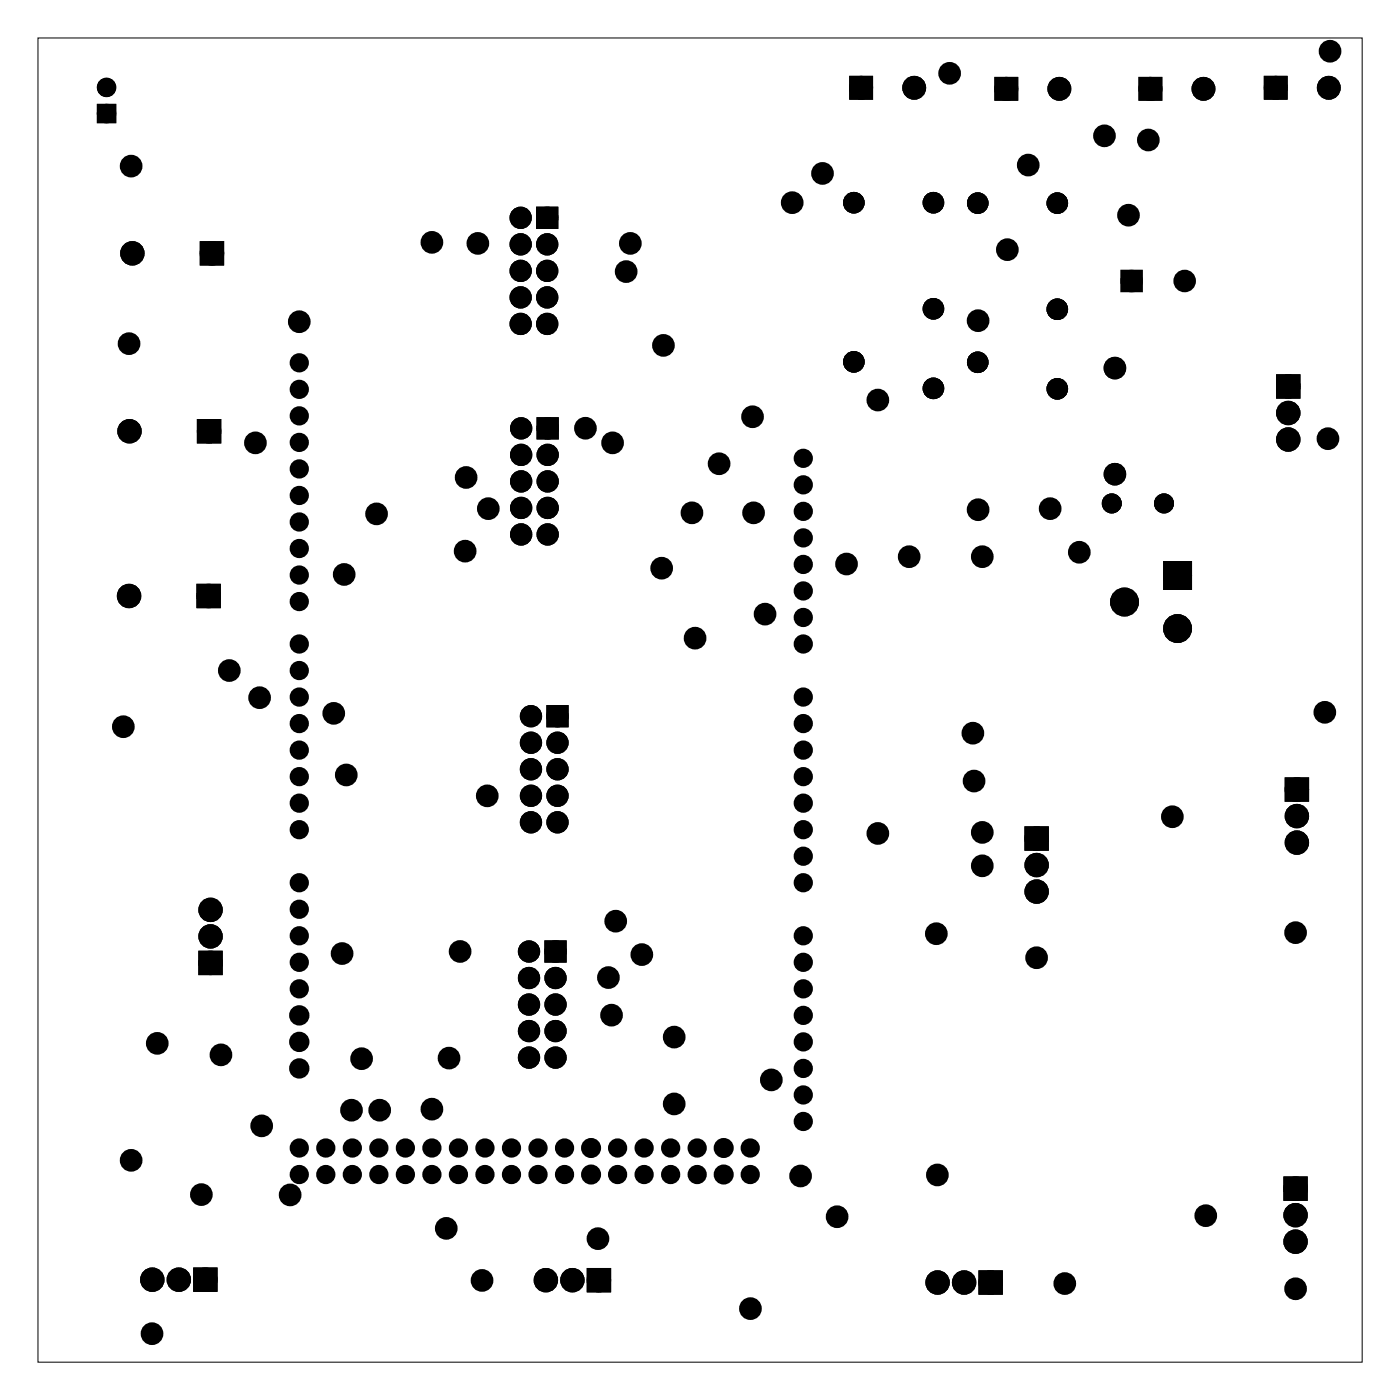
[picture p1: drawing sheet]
<svg xmlns="http://www.w3.org/2000/svg" width="134mm" height="134mm" viewBox="0 0 134 134" stroke-linecap="round" stroke-linejoin="round" font-family="sans-serif">
<path d="M3.6 3.6h126.8v126.8h-126.8z" fill="none" stroke="#000" stroke-width=".1"/>
<g fill="#000">
<circle cx="10.2" cy="10.9" r=".6"/>
<circle cx="10.2" cy="8.4" r=".6"/>
<circle cx="12.6" cy="15.9" r=".7"/>
<circle cx="75.9" cy="19.4" r=".7"/>
<circle cx="78.8" cy="16.6" r=".7"/>
<circle cx="81.8" cy="19.4" r=".78"/>
<circle cx="82.5" cy="8.4" r=".76"/>
<circle cx="87.5" cy="8.4" r=".76"/>
<circle cx="89.4" cy="19.4" r=".78"/>
<circle cx="90.9" cy="7" r=".7"/>
<circle cx="93.6" cy="19.5" r=".78"/>
<circle cx="96.4" cy="8.5" r=".76"/>
<circle cx="98.5" cy="15.8" r=".7"/>
<circle cx="101.2" cy="19.5" r=".78"/>
<circle cx="101.4" cy="8.5" r=".76"/>
<circle cx="105.8" cy="13" r=".7"/>
<circle cx="110" cy="13.4" r=".7"/>
<circle cx="110.2" cy="8.5" r=".76"/>
<circle cx="115.2" cy="8.5" r=".76"/>
<circle cx="122.2" cy="8.4" r=".76"/>
<circle cx="127.2" cy="8.4" r=".76"/>
<circle cx="127.4" cy="4.9" r=".7"/>
<circle cx="12.4" cy="32.9" r=".7"/>
<circle cx="12.7" cy="24.3" r=".79"/>
<circle cx="20.3" cy="24.3" r=".79"/>
<circle cx="28.7" cy="30.8" r=".7"/>
<circle cx="28.7" cy="34.7" r=".62"/>
<circle cx="28.7" cy="37.3" r=".62"/>
<circle cx="28.7" cy="39.8" r=".62"/>
<circle cx="41.4" cy="23.2" r=".7"/>
<circle cx="45.8" cy="23.3" r=".7"/>
<circle cx="49.9" cy="28.5" r=".72"/>
<circle cx="49.9" cy="31" r=".72"/>
<circle cx="49.9" cy="25.9" r=".72"/>
<circle cx="49.9" cy="20.9" r=".72"/>
<circle cx="49.9" cy="23.4" r=".72"/>
<circle cx="52.4" cy="25.9" r=".72"/>
<circle cx="52.4" cy="28.5" r=".72"/>
<circle cx="52.4" cy="31" r=".72"/>
<circle cx="52.4" cy="20.9" r=".72"/>
<circle cx="52.4" cy="23.4" r=".72"/>
<circle cx="60" cy="26" r=".7"/>
<circle cx="60.4" cy="23.3" r=".7"/>
<circle cx="63.5" cy="33.1" r=".7"/>
<circle cx="72.1" cy="39.9" r=".7"/>
<circle cx="81.8" cy="34.6" r=".78"/>
<circle cx="84.1" cy="38.3" r=".7"/>
<circle cx="89.4" cy="37.2" r=".78"/>
<circle cx="89.4" cy="29.6" r=".78"/>
<circle cx="93.6" cy="34.7" r=".78"/>
<circle cx="93.7" cy="30.7" r=".7"/>
<circle cx="96.5" cy="23.9" r=".7"/>
<circle cx="101.2" cy="37.2" r=".78"/>
<circle cx="101.2" cy="29.6" r=".78"/>
<circle cx="106.8" cy="35.2" r=".7"/>
<circle cx="108.1" cy="20.6" r=".7"/>
<circle cx="108.4" cy="26.9" r=".7"/>
<circle cx="113.4" cy="26.9" r=".7"/>
<circle cx="123.4" cy="39.5" r=".79"/>
<circle cx="123.4" cy="37" r=".79"/>
<circle cx="12.4" cy="57.1" r=".79"/>
<circle cx="12.4" cy="41.3" r=".79"/>
<circle cx="20" cy="57.1" r=".79"/>
<circle cx="20" cy="41.3" r=".79"/>
<circle cx="24.5" cy="42.4" r=".7"/>
<circle cx="28.7" cy="42.4" r=".62"/>
<circle cx="28.7" cy="44.9" r=".62"/>
<circle cx="28.7" cy="47.4" r=".62"/>
<circle cx="28.7" cy="57.6" r=".62"/>
<circle cx="28.7" cy="50" r=".62"/>
<circle cx="28.7" cy="52.5" r=".62"/>
<circle cx="28.7" cy="55.1" r=".62"/>
<circle cx="33" cy="55" r=".7"/>
<circle cx="36.1" cy="49.2" r=".7"/>
<circle cx="44.5" cy="52.8" r=".7"/>
<circle cx="44.6" cy="45.7" r=".7"/>
<circle cx="46.8" cy="48.7" r=".7"/>
<circle cx="49.9" cy="46.1" r=".72"/>
<circle cx="49.9" cy="41" r=".72"/>
<circle cx="49.9" cy="43.6" r=".72"/>
<circle cx="49.9" cy="48.6" r=".72"/>
<circle cx="49.9" cy="51.2" r=".72"/>
<circle cx="52.4" cy="46.1" r=".72"/>
<circle cx="52.4" cy="41" r=".72"/>
<circle cx="52.4" cy="43.6" r=".72"/>
<circle cx="52.4" cy="48.6" r=".72"/>
<circle cx="52.4" cy="51.2" r=".72"/>
<circle cx="56.1" cy="41" r=".7"/>
<circle cx="58.7" cy="42.4" r=".7"/>
<circle cx="63.4" cy="54.4" r=".7"/>
<circle cx="66.3" cy="49.1" r=".7"/>
<circle cx="68.9" cy="44.4" r=".7"/>
<circle cx="72.2" cy="49.1" r=".7"/>
<circle cx="73.3" cy="58.8" r=".7"/>
<circle cx="76.9" cy="43.9" r=".62"/>
<circle cx="76.9" cy="49" r=".62"/>
<circle cx="76.9" cy="59.1" r=".62"/>
<circle cx="76.9" cy="56.6" r=".62"/>
<circle cx="76.9" cy="46.4" r=".62"/>
<circle cx="76.9" cy="54" r=".62"/>
<circle cx="76.9" cy="51.5" r=".62"/>
<circle cx="81.1" cy="54" r=".7"/>
<circle cx="87.1" cy="53.3" r=".7"/>
<circle cx="93.7" cy="48.8" r=".7"/>
<circle cx="94.1" cy="53.3" r=".7"/>
<circle cx="100.6" cy="48.7" r=".7"/>
<circle cx="103.3" cy="52.9" r=".7"/>
<circle cx="106.5" cy="48.2" r=".59"/>
<circle cx="106.8" cy="45.4" r=".7"/>
<circle cx="107.7" cy="57.6" r=".89"/>
<circle cx="111.5" cy="48.2" r=".59"/>
<circle cx="112.8" cy="55.1" r=".89"/>
<circle cx="123.4" cy="42.1" r=".79"/>
<circle cx="127.2" cy="42" r=".7"/>
<circle cx="11.8" cy="69.6" r=".7"/>
<circle cx="22" cy="64.2" r=".7"/>
<circle cx="24.9" cy="66.8" r=".7"/>
<circle cx="28.7" cy="61.7" r=".62"/>
<circle cx="28.7" cy="69.3" r=".62"/>
<circle cx="28.7" cy="74.4" r=".62"/>
<circle cx="28.7" cy="76.9" r=".62"/>
<circle cx="28.7" cy="64.2" r=".62"/>
<circle cx="28.7" cy="71.8" r=".62"/>
<circle cx="28.7" cy="66.7" r=".62"/>
<circle cx="28.7" cy="79.4" r=".62"/>
<circle cx="32" cy="68.3" r=".7"/>
<circle cx="33.2" cy="74.2" r=".7"/>
<circle cx="46.7" cy="76.2" r=".7"/>
<circle cx="50.8" cy="76.2" r=".72"/>
<circle cx="50.8" cy="71.1" r=".72"/>
<circle cx="50.8" cy="68.6" r=".72"/>
<circle cx="50.8" cy="73.7" r=".72"/>
<circle cx="50.8" cy="78.7" r=".72"/>
<circle cx="53.4" cy="73.7" r=".72"/>
<circle cx="53.4" cy="76.2" r=".72"/>
<circle cx="53.4" cy="78.7" r=".72"/>
<circle cx="53.4" cy="71.1" r=".72"/>
<circle cx="53.4" cy="68.6" r=".72"/>
<circle cx="66.6" cy="61.1" r=".7"/>
<circle cx="76.9" cy="69.3" r=".62"/>
<circle cx="76.9" cy="74.4" r=".62"/>
<circle cx="76.9" cy="61.7" r=".62"/>
<circle cx="76.9" cy="66.7" r=".62"/>
<circle cx="76.9" cy="71.8" r=".62"/>
<circle cx="76.9" cy="76.9" r=".62"/>
<circle cx="76.9" cy="79.4" r=".62"/>
<circle cx="84.1" cy="79.8" r=".7"/>
<circle cx="93.2" cy="70.2" r=".7"/>
<circle cx="93.3" cy="74.8" r=".7"/>
<circle cx="94.1" cy="79.7" r=".7"/>
<circle cx="112.3" cy="78.2" r=".7"/>
<circle cx="112.8" cy="60.2" r=".89"/>
<circle cx="124.2" cy="75.6" r=".79"/>
<circle cx="124.2" cy="78.1" r=".79"/>
<circle cx="126.9" cy="68.2" r=".7"/>
<circle cx="15.1" cy="99.9" r=".7"/>
<circle cx="20.2" cy="89.7" r=".79"/>
<circle cx="20.2" cy="92.2" r=".79"/>
<circle cx="20.2" cy="87.1" r=".79"/>
<circle cx="28.7" cy="94.7" r=".62"/>
<circle cx="28.7" cy="92.1" r=".62"/>
<circle cx="28.7" cy="87.1" r=".62"/>
<circle cx="28.7" cy="89.6" r=".62"/>
<circle cx="28.7" cy="84.5" r=".62"/>
<circle cx="28.7" cy="99.8" r=".67"/>
<circle cx="28.7" cy="97.2" r=".67"/>
<circle cx="32.8" cy="91.3" r=".7"/>
<circle cx="44.1" cy="91.1" r=".7"/>
<circle cx="50.7" cy="91.1" r=".72"/>
<circle cx="50.7" cy="96.2" r=".72"/>
<circle cx="50.7" cy="98.7" r=".72"/>
<circle cx="50.7" cy="93.7" r=".72"/>
<circle cx="53.2" cy="91.1" r=".72"/>
<circle cx="53.2" cy="98.7" r=".72"/>
<circle cx="53.2" cy="96.2" r=".72"/>
<circle cx="53.2" cy="93.7" r=".72"/>
<circle cx="58.3" cy="93.6" r=".7"/>
<circle cx="58.6" cy="97.2" r=".7"/>
<circle cx="59" cy="88.2" r=".7"/>
<circle cx="61.5" cy="91.4" r=".7"/>
<circle cx="64.6" cy="99.3" r=".7"/>
<circle cx="76.9" cy="94.7" r=".62"/>
<circle cx="76.9" cy="97.2" r=".62"/>
<circle cx="76.9" cy="92.1" r=".62"/>
<circle cx="76.9" cy="99.8" r=".62"/>
<circle cx="76.9" cy="82" r=".62"/>
<circle cx="76.9" cy="89.6" r=".62"/>
<circle cx="76.9" cy="84.5" r=".62"/>
<circle cx="89.7" cy="89.4" r=".7"/>
<circle cx="94.1" cy="82.9" r=".7"/>
<circle cx="99.3" cy="91.7" r=".7"/>
<circle cx="99.3" cy="82.8" r=".79"/>
<circle cx="99.3" cy="80.3" r=".79"/>
<circle cx="99.3" cy="85.4" r=".79"/>
<circle cx="124.1" cy="89.3" r=".7"/>
<circle cx="124.2" cy="80.7" r=".79"/>
<circle cx="12.6" cy="111.1" r=".7"/>
<circle cx="19.3" cy="114.4" r=".7"/>
<circle cx="21.2" cy="101" r=".7"/>
<circle cx="25.1" cy="107.8" r=".7"/>
<circle cx="27.8" cy="114.4" r=".7"/>
<circle cx="28.7" cy="109.9" r=".62"/>
<circle cx="28.7" cy="112.5" r=".62"/>
<circle cx="28.7" cy="102.3" r=".67"/>
<circle cx="31.2" cy="109.9" r=".62"/>
<circle cx="31.2" cy="112.5" r=".62"/>
<circle cx="33.7" cy="106.3" r=".7"/>
<circle cx="33.7" cy="109.9" r=".62"/>
<circle cx="33.7" cy="112.5" r=".62"/>
<circle cx="34.6" cy="101.4" r=".7"/>
<circle cx="36.3" cy="109.9" r=".62"/>
<circle cx="36.3" cy="112.5" r=".62"/>
<circle cx="36.4" cy="106.3" r=".7"/>
<circle cx="38.8" cy="109.9" r=".62"/>
<circle cx="38.8" cy="112.5" r=".62"/>
<circle cx="41.4" cy="106.2" r=".7"/>
<circle cx="41.4" cy="109.9" r=".62"/>
<circle cx="41.4" cy="112.5" r=".62"/>
<circle cx="42.7" cy="117.6" r=".7"/>
<circle cx="43" cy="101.3" r=".7"/>
<circle cx="43.9" cy="109.9" r=".62"/>
<circle cx="43.9" cy="112.5" r=".62"/>
<circle cx="46.4" cy="112.5" r=".62"/>
<circle cx="46.4" cy="109.9" r=".62"/>
<circle cx="49" cy="109.9" r=".62"/>
<circle cx="49" cy="112.5" r=".62"/>
<circle cx="50.7" cy="101.3" r=".72"/>
<circle cx="51.5" cy="109.9" r=".62"/>
<circle cx="51.5" cy="112.5" r=".62"/>
<circle cx="53.2" cy="101.3" r=".72"/>
<circle cx="54.1" cy="109.9" r=".62"/>
<circle cx="54.1" cy="112.5" r=".62"/>
<circle cx="56.6" cy="112.5" r=".66"/>
<circle cx="56.6" cy="109.9" r=".66"/>
<circle cx="57.3" cy="118.6" r=".7"/>
<circle cx="59.1" cy="109.9" r=".62"/>
<circle cx="59.1" cy="112.5" r=".62"/>
<circle cx="61.7" cy="112.5" r=".62"/>
<circle cx="61.7" cy="109.9" r=".62"/>
<circle cx="64.2" cy="109.9" r=".62"/>
<circle cx="64.2" cy="112.5" r=".62"/>
<circle cx="64.6" cy="105.7" r=".7"/>
<circle cx="66.8" cy="109.9" r=".62"/>
<circle cx="66.8" cy="112.5" r=".62"/>
<circle cx="69.3" cy="112.5" r=".66"/>
<circle cx="69.3" cy="109.9" r=".66"/>
<circle cx="71.8" cy="109.9" r=".62"/>
<circle cx="71.8" cy="112.5" r=".62"/>
<circle cx="73.9" cy="103.4" r=".7"/>
<circle cx="76.7" cy="112.6" r=".7"/>
<circle cx="76.9" cy="102.3" r=".62"/>
<circle cx="76.9" cy="104.8" r=".62"/>
<circle cx="76.9" cy="107.4" r=".62"/>
<circle cx="80.2" cy="116.5" r=".7"/>
<circle cx="89.8" cy="112.5" r=".7"/>
<circle cx="115.5" cy="116.4" r=".7"/>
<circle cx="124.1" cy="113.8" r=".79"/>
<circle cx="124.1" cy="118.9" r=".79"/>
<circle cx="124.1" cy="116.4" r=".79"/>
<circle cx="14.6" cy="127.7" r=".7"/>
<circle cx="14.6" cy="122.5" r=".79"/>
<circle cx="17.1" cy="122.5" r=".79"/>
<circle cx="19.7" cy="122.5" r=".79"/>
<circle cx="46.2" cy="122.6" r=".7"/>
<circle cx="52.3" cy="122.6" r=".79"/>
<circle cx="54.8" cy="122.6" r=".79"/>
<circle cx="57.3" cy="122.6" r=".79"/>
<circle cx="71.9" cy="125.3" r=".7"/>
<circle cx="89.8" cy="122.8" r=".79"/>
<circle cx="92.3" cy="122.8" r=".79"/>
<circle cx="94.9" cy="122.8" r=".79"/>
<circle cx="102" cy="122.9" r=".7"/>
<circle cx="124.1" cy="123.4" r=".7"/>
</g>
<g fill="none" stroke="#000" stroke-width=".76" stroke-linecap="butt">
<path d="M81.7 7.6h1.5v1.6h-1.5zM95.6 7.7h1.5v1.6h-1.5zM109.4 7.7h1.5v1.6h-1.5zM121.4 7.6h1.5v1.6h-1.5zM19.5 23.5h1.6v1.5h-1.6zM107.7 26.2h1.4v1.4h-1.4zM122.6 36.2h1.5v1.6h-1.5zM19.2 56.3h1.6v1.6h-1.6zM19.2 40.5h1.6v1.6h-1.6zM98.5 79.5h1.5v1.6h-1.5zM123.4 74.8h1.6v1.6h-1.6zM19.4 91.4h1.5v1.6h-1.5z"/>
<path d="M123.3 113h1.5v1.6h-1.5zM18.9 121.7h1.6v1.6h-1.6zM56.6 121.8h1.5v1.6h-1.5zM94.1 122h1.5v1.6h-1.5z"/>
<circle cx="12.6" cy="15.9" r=".7"/>
<circle cx="75.9" cy="19.4" r=".7"/>
<circle cx="78.8" cy="16.6" r=".7"/>
<circle cx="82.5" cy="8.4" r=".76"/>
<circle cx="87.5" cy="8.4" r=".76"/>
<circle cx="90.9" cy="7" r=".7"/>
<circle cx="96.4" cy="8.5" r=".76"/>
<circle cx="98.5" cy="15.8" r=".7"/>
<circle cx="101.4" cy="8.5" r=".76"/>
<circle cx="105.8" cy="13" r=".7"/>
<circle cx="110" cy="13.4" r=".7"/>
<circle cx="110.2" cy="8.5" r=".76"/>
<circle cx="115.2" cy="8.5" r=".76"/>
<circle cx="122.2" cy="8.4" r=".76"/>
<circle cx="127.2" cy="8.4" r=".76"/>
<circle cx="127.4" cy="4.9" r=".7"/>
<circle cx="12.4" cy="32.9" r=".7"/>
<circle cx="12.7" cy="24.3" r=".79"/>
<circle cx="20.3" cy="24.3" r=".79"/>
<circle cx="28.7" cy="30.8" r=".7"/>
<circle cx="41.4" cy="23.2" r=".7"/>
<circle cx="45.8" cy="23.3" r=".7"/>
<circle cx="60" cy="26" r=".7"/>
<circle cx="60.4" cy="23.3" r=".7"/>
<circle cx="63.5" cy="33.1" r=".7"/>
<circle cx="72.1" cy="39.9" r=".7"/>
<circle cx="84.1" cy="38.3" r=".7"/>
<circle cx="93.7" cy="30.7" r=".7"/>
<circle cx="96.5" cy="23.9" r=".7"/>
<circle cx="106.8" cy="35.2" r=".7"/>
<circle cx="108.1" cy="20.6" r=".7"/>
<circle cx="108.4" cy="26.9" r=".7"/>
<circle cx="113.4" cy="26.9" r=".7"/>
<circle cx="123.4" cy="39.5" r=".79"/>
<circle cx="123.4" cy="37" r=".79"/>
<circle cx="12.4" cy="57.1" r=".79"/>
<circle cx="12.4" cy="41.3" r=".79"/>
<circle cx="20" cy="57.1" r=".79"/>
<circle cx="20" cy="41.3" r=".79"/>
<circle cx="24.5" cy="42.4" r=".7"/>
<circle cx="33" cy="55" r=".7"/>
<circle cx="36.1" cy="49.2" r=".7"/>
<circle cx="44.5" cy="52.8" r=".7"/>
<circle cx="44.6" cy="45.7" r=".7"/>
<circle cx="46.8" cy="48.7" r=".7"/>
<circle cx="56.1" cy="41" r=".7"/>
<circle cx="58.7" cy="42.4" r=".7"/>
<circle cx="63.4" cy="54.4" r=".7"/>
<circle cx="66.3" cy="49.1" r=".7"/>
<circle cx="68.9" cy="44.4" r=".7"/>
<circle cx="72.2" cy="49.1" r=".7"/>
<circle cx="73.3" cy="58.8" r=".7"/>
<circle cx="81.1" cy="54" r=".7"/>
<circle cx="87.1" cy="53.3" r=".7"/>
<circle cx="93.7" cy="48.8" r=".7"/>
<circle cx="94.1" cy="53.3" r=".7"/>
<circle cx="100.6" cy="48.7" r=".7"/>
<circle cx="103.3" cy="52.9" r=".7"/>
<circle cx="106.8" cy="45.4" r=".7"/>
<circle cx="123.4" cy="42.1" r=".79"/>
<circle cx="127.2" cy="42" r=".7"/>
<circle cx="11.8" cy="69.6" r=".7"/>
<circle cx="22" cy="64.2" r=".7"/>
<circle cx="24.9" cy="66.8" r=".7"/>
<circle cx="32" cy="68.3" r=".7"/>
<circle cx="33.2" cy="74.2" r=".7"/>
<circle cx="46.7" cy="76.2" r=".7"/>
<circle cx="66.6" cy="61.1" r=".7"/>
<circle cx="84.1" cy="79.8" r=".7"/>
<circle cx="93.2" cy="70.2" r=".7"/>
<circle cx="93.3" cy="74.8" r=".7"/>
<circle cx="94.1" cy="79.7" r=".7"/>
<circle cx="112.3" cy="78.2" r=".7"/>
<circle cx="124.2" cy="78.1" r=".79"/>
<circle cx="124.2" cy="75.6" r=".79"/>
<circle cx="126.9" cy="68.2" r=".7"/>
<circle cx="15.1" cy="99.9" r=".7"/>
<circle cx="20.2" cy="92.2" r=".79"/>
<circle cx="20.2" cy="89.7" r=".79"/>
<circle cx="20.2" cy="87.1" r=".79"/>
<circle cx="32.8" cy="91.3" r=".7"/>
<circle cx="44.1" cy="91.1" r=".7"/>
<circle cx="58.3" cy="93.6" r=".7"/>
<circle cx="58.6" cy="97.2" r=".7"/>
<circle cx="59" cy="88.2" r=".7"/>
<circle cx="61.5" cy="91.4" r=".7"/>
<circle cx="64.6" cy="99.3" r=".7"/>
<circle cx="89.7" cy="89.4" r=".7"/>
<circle cx="94.1" cy="82.9" r=".7"/>
<circle cx="99.3" cy="91.7" r=".7"/>
<circle cx="99.3" cy="85.4" r=".79"/>
<circle cx="99.3" cy="82.8" r=".79"/>
<circle cx="99.3" cy="80.3" r=".79"/>
<circle cx="124.1" cy="89.3" r=".7"/>
<circle cx="124.2" cy="80.7" r=".79"/>
<circle cx="12.6" cy="111.1" r=".7"/>
<circle cx="19.3" cy="114.4" r=".7"/>
<circle cx="21.2" cy="101" r=".7"/>
<circle cx="25.1" cy="107.8" r=".7"/>
<circle cx="27.8" cy="114.4" r=".7"/>
<circle cx="33.7" cy="106.3" r=".7"/>
<circle cx="34.6" cy="101.4" r=".7"/>
<circle cx="36.4" cy="106.3" r=".7"/>
<circle cx="41.4" cy="106.2" r=".7"/>
<circle cx="42.7" cy="117.6" r=".7"/>
<circle cx="43" cy="101.3" r=".7"/>
<circle cx="57.3" cy="118.6" r=".7"/>
<circle cx="64.6" cy="105.7" r=".7"/>
<circle cx="73.9" cy="103.4" r=".7"/>
<circle cx="76.7" cy="112.6" r=".7"/>
<circle cx="80.2" cy="116.5" r=".7"/>
<circle cx="89.8" cy="112.5" r=".7"/>
<circle cx="115.5" cy="116.4" r=".7"/>
<circle cx="124.1" cy="118.9" r=".79"/>
<circle cx="124.1" cy="116.4" r=".79"/>
<circle cx="124.1" cy="113.8" r=".79"/>
<circle cx="14.6" cy="127.7" r=".7"/>
<circle cx="14.6" cy="122.5" r=".79"/>
<circle cx="17.1" cy="122.5" r=".79"/>
<circle cx="19.7" cy="122.5" r=".79"/>
<circle cx="46.2" cy="122.6" r=".7"/>
<circle cx="52.3" cy="122.6" r=".79"/>
<circle cx="54.8" cy="122.6" r=".79"/>
<circle cx="57.3" cy="122.6" r=".79"/>
<circle cx="71.9" cy="125.3" r=".7"/>
<circle cx="89.8" cy="122.8" r=".79"/>
<circle cx="92.3" cy="122.8" r=".79"/>
<circle cx="94.9" cy="122.8" r=".79"/>
<circle cx="102" cy="122.9" r=".7"/>
<circle cx="124.1" cy="123.4" r=".7"/>
</g>
<g fill="#000">
<path d="M9.6 10.3h1.2v1.2h-1.2zM81.7 7.6h1.5v1.6h-1.5zM95.6 7.7h1.5v1.6h-1.5zM109.4 7.7h1.5v1.6h-1.5zM121.4 7.6h1.5v1.6h-1.5zM19.5 23.5h1.6v1.5h-1.6zM51.7 20.1h1.4v1.5h-1.4zM107.7 26.2h1.4v1.4h-1.4zM122.6 36.2h1.5v1.6h-1.5zM19.2 56.3h1.6v1.6h-1.6zM19.2 40.5h1.6v1.6h-1.6zM51.7 40.3h1.5v1.4h-1.5z"/>
<path d="M111.9 54.2h1.7v1.8h-1.7zM52.7 67.9h1.4v1.4h-1.4zM98.5 79.5h1.5v1.6h-1.5zM123.4 74.8h1.6v1.6h-1.6zM19.4 91.4h1.5v1.6h-1.5zM52.5 90.4h1.4v1.4h-1.4zM123.3 113h1.5v1.6h-1.5zM18.9 121.7h1.6v1.6h-1.6zM56.6 121.8h1.5v1.6h-1.5zM94.1 122h1.5v1.6h-1.5z"/>
</g>
<g fill="none" stroke="#000" stroke-width=".65" stroke-linecap="butt">
<path d="M9.6 10.3h1.2v1.2h-1.2z"/>
<circle cx="10.2" cy="8.4" r=".6"/>
<circle cx="10.2" cy="10.9" r=".6"/>
</g>
<g fill="none" stroke="#000" stroke-width=".51">
<circle cx="81.8" cy="19.4" r=".78"/>
<circle cx="89.4" cy="19.4" r=".78"/>
<circle cx="93.6" cy="19.5" r=".78"/>
<circle cx="101.2" cy="19.5" r=".78"/>
<circle cx="81.8" cy="34.6" r=".78"/>
<circle cx="89.4" cy="29.6" r=".78"/>
<circle cx="89.4" cy="37.2" r=".78"/>
<circle cx="93.6" cy="34.7" r=".78"/>
<circle cx="101.2" cy="29.6" r=".78"/>
<circle cx="101.2" cy="37.2" r=".78"/>
</g>
<g fill="none" stroke="#000" stroke-width=".69" stroke-linecap="butt">
<path d="M51.7 20.1h1.4v1.5h-1.4zM51.7 40.3h1.5v1.4h-1.5zM52.7 67.9h1.4v1.4h-1.4zM52.5 90.4h1.4v1.4h-1.4z"/>
<circle cx="49.9" cy="23.4" r=".72"/>
<circle cx="49.9" cy="25.9" r=".72"/>
<circle cx="49.9" cy="31" r=".72"/>
<circle cx="49.9" cy="28.5" r=".72"/>
<circle cx="49.9" cy="20.9" r=".72"/>
<circle cx="52.4" cy="23.4" r=".72"/>
<circle cx="52.4" cy="25.9" r=".72"/>
<circle cx="52.4" cy="28.5" r=".72"/>
<circle cx="52.4" cy="31" r=".72"/>
<circle cx="52.4" cy="20.9" r=".72"/>
<circle cx="49.9" cy="43.6" r=".72"/>
<circle cx="49.9" cy="46.1" r=".72"/>
<circle cx="49.9" cy="51.2" r=".72"/>
<circle cx="49.9" cy="48.6" r=".72"/>
<circle cx="49.9" cy="41" r=".72"/>
<circle cx="52.4" cy="43.6" r=".72"/>
<circle cx="52.4" cy="46.1" r=".72"/>
<circle cx="52.4" cy="48.6" r=".72"/>
<circle cx="52.4" cy="51.2" r=".72"/>
<circle cx="52.4" cy="41" r=".72"/>
<circle cx="50.8" cy="73.7" r=".72"/>
<circle cx="50.8" cy="71.1" r=".72"/>
<circle cx="50.8" cy="78.7" r=".72"/>
<circle cx="50.8" cy="76.2" r=".72"/>
<circle cx="50.8" cy="68.6" r=".72"/>
<circle cx="53.4" cy="73.7" r=".72"/>
<circle cx="53.4" cy="71.1" r=".72"/>
<circle cx="53.4" cy="78.7" r=".72"/>
<circle cx="53.4" cy="76.2" r=".72"/>
<circle cx="53.4" cy="68.6" r=".72"/>
<circle cx="50.7" cy="96.2" r=".72"/>
<circle cx="50.7" cy="93.7" r=".72"/>
<circle cx="50.7" cy="98.7" r=".72"/>
<circle cx="50.7" cy="91.1" r=".72"/>
<circle cx="53.2" cy="96.2" r=".72"/>
<circle cx="53.2" cy="93.7" r=".72"/>
<circle cx="53.2" cy="98.7" r=".72"/>
<circle cx="53.2" cy="91.1" r=".72"/>
<circle cx="50.7" cy="101.3" r=".72"/>
<circle cx="53.2" cy="101.3" r=".72"/>
</g>
<g fill="none" stroke="#000" stroke-width=".99" stroke-linecap="butt">
<path d="M111.9 54.2h1.7v1.8h-1.7z"/>
<circle cx="107.7" cy="57.6" r=".89"/>
<circle cx="112.8" cy="55.1" r=".89"/>
<circle cx="112.8" cy="60.2" r=".89"/>
</g>
<g fill="none" stroke="#000" stroke-width=".61" stroke-linecap="butt">
<circle cx="28.7" cy="37.3" r=".62"/>
<circle cx="28.7" cy="34.7" r=".62"/>
<circle cx="28.7" cy="39.8" r=".62"/>
<circle cx="28.7" cy="50" r=".62"/>
<circle cx="28.7" cy="47.4" r=".62"/>
<circle cx="28.7" cy="55.1" r=".62"/>
<circle cx="28.7" cy="52.5" r=".62"/>
<circle cx="28.7" cy="42.4" r=".62"/>
<circle cx="28.7" cy="44.9" r=".62"/>
<circle cx="28.7" cy="57.6" r=".62"/>
<circle cx="76.9" cy="46.4" r=".62"/>
<circle cx="76.9" cy="43.9" r=".62"/>
<circle cx="76.9" cy="51.5" r=".62"/>
<circle cx="76.9" cy="56.6" r=".62"/>
<circle cx="76.9" cy="54" r=".62"/>
<circle cx="76.9" cy="59.1" r=".62"/>
<circle cx="76.9" cy="49" r=".62"/>
<circle cx="28.7" cy="61.7" r=".62"/>
<circle cx="28.7" cy="76.9" r=".62"/>
<circle cx="28.7" cy="66.7" r=".62"/>
<circle cx="28.7" cy="79.4" r=".62"/>
<circle cx="28.7" cy="74.4" r=".62"/>
<circle cx="28.7" cy="64.2" r=".62"/>
<circle cx="28.7" cy="71.8" r=".62"/>
<circle cx="28.7" cy="69.3" r=".62"/>
<circle cx="76.9" cy="79.4" r=".62"/>
<circle cx="76.9" cy="71.8" r=".62"/>
<circle cx="76.9" cy="76.9" r=".62"/>
<circle cx="76.9" cy="61.7" r=".62"/>
<circle cx="76.9" cy="66.7" r=".62"/>
<circle cx="76.9" cy="74.4" r=".62"/>
<circle cx="76.9" cy="69.3" r=".62"/>
<circle cx="28.7" cy="87.1" r=".62"/>
<circle cx="28.7" cy="92.1" r=".62"/>
<circle cx="28.7" cy="89.6" r=".62"/>
<circle cx="28.7" cy="84.5" r=".62"/>
<circle cx="28.7" cy="94.7" r=".62"/>
<circle cx="28.7" cy="97.2" r=".67"/>
<circle cx="28.7" cy="99.8" r=".67"/>
<circle cx="76.9" cy="92.1" r=".62"/>
<circle cx="76.9" cy="89.6" r=".62"/>
<circle cx="76.9" cy="84.5" r=".62"/>
<circle cx="76.9" cy="97.2" r=".62"/>
<circle cx="76.9" cy="99.8" r=".62"/>
<circle cx="76.9" cy="94.7" r=".62"/>
<circle cx="76.9" cy="82" r=".62"/>
<circle cx="28.7" cy="109.9" r=".62"/>
<circle cx="28.7" cy="112.5" r=".62"/>
<circle cx="28.7" cy="102.3" r=".67"/>
<circle cx="31.2" cy="109.9" r=".62"/>
<circle cx="31.2" cy="112.5" r=".62"/>
<circle cx="33.7" cy="112.5" r=".62"/>
<circle cx="33.7" cy="109.9" r=".62"/>
<circle cx="36.3" cy="109.9" r=".62"/>
<circle cx="36.3" cy="112.5" r=".62"/>
<circle cx="38.8" cy="109.9" r=".62"/>
<circle cx="38.8" cy="112.5" r=".62"/>
<circle cx="41.4" cy="112.5" r=".62"/>
<circle cx="41.4" cy="109.9" r=".62"/>
<circle cx="43.9" cy="109.9" r=".62"/>
<circle cx="43.9" cy="112.5" r=".62"/>
<circle cx="46.4" cy="109.9" r=".62"/>
<circle cx="46.4" cy="112.5" r=".62"/>
<circle cx="49" cy="112.5" r=".62"/>
<circle cx="49" cy="109.9" r=".62"/>
<circle cx="51.5" cy="109.9" r=".62"/>
<circle cx="51.5" cy="112.5" r=".62"/>
<circle cx="54.1" cy="109.9" r=".62"/>
<circle cx="54.1" cy="112.5" r=".62"/>
<circle cx="56.6" cy="109.9" r=".66"/>
<circle cx="56.6" cy="112.5" r=".66"/>
<circle cx="59.1" cy="112.5" r=".62"/>
<circle cx="59.1" cy="109.9" r=".62"/>
<circle cx="61.7" cy="109.9" r=".62"/>
<circle cx="61.7" cy="112.5" r=".62"/>
<circle cx="64.2" cy="109.9" r=".62"/>
<circle cx="64.2" cy="112.5" r=".62"/>
<circle cx="66.8" cy="112.5" r=".62"/>
<circle cx="66.8" cy="109.9" r=".62"/>
<circle cx="69.3" cy="109.9" r=".66"/>
<circle cx="69.3" cy="112.5" r=".66"/>
<circle cx="71.8" cy="112.5" r=".62"/>
<circle cx="71.8" cy="109.9" r=".62"/>
<circle cx="76.9" cy="107.4" r=".62"/>
<circle cx="76.9" cy="104.8" r=".62"/>
<circle cx="76.9" cy="102.3" r=".62"/>
</g>
<g fill="none" stroke="#000" stroke-width=".25">
<circle cx="28.7" cy="37.3" r=".62"/>
<circle cx="28.7" cy="34.7" r=".62"/>
<circle cx="28.7" cy="39.8" r=".62"/>
<circle cx="28.7" cy="50" r=".62"/>
<circle cx="28.7" cy="47.4" r=".62"/>
<circle cx="28.7" cy="55.1" r=".62"/>
<circle cx="28.7" cy="52.5" r=".62"/>
<circle cx="28.7" cy="42.4" r=".62"/>
<circle cx="28.7" cy="44.9" r=".62"/>
<circle cx="28.7" cy="57.6" r=".62"/>
<circle cx="76.9" cy="46.4" r=".62"/>
<circle cx="76.9" cy="43.9" r=".62"/>
<circle cx="76.9" cy="51.5" r=".62"/>
<circle cx="76.9" cy="56.6" r=".62"/>
<circle cx="76.9" cy="54" r=".62"/>
<circle cx="76.9" cy="59.1" r=".62"/>
<circle cx="76.9" cy="49" r=".62"/>
<circle cx="28.7" cy="61.7" r=".62"/>
<circle cx="28.7" cy="76.9" r=".62"/>
<circle cx="28.7" cy="66.7" r=".62"/>
<circle cx="28.7" cy="79.4" r=".62"/>
<circle cx="28.7" cy="74.4" r=".62"/>
<circle cx="28.7" cy="64.2" r=".62"/>
<circle cx="28.7" cy="71.8" r=".62"/>
<circle cx="28.7" cy="69.3" r=".62"/>
<circle cx="76.9" cy="79.4" r=".62"/>
<circle cx="76.9" cy="71.8" r=".62"/>
<circle cx="76.9" cy="76.9" r=".62"/>
<circle cx="76.9" cy="61.7" r=".62"/>
<circle cx="76.9" cy="66.7" r=".62"/>
<circle cx="76.9" cy="74.4" r=".62"/>
<circle cx="76.9" cy="69.3" r=".62"/>
<circle cx="28.7" cy="87.1" r=".62"/>
<circle cx="28.7" cy="92.1" r=".62"/>
<circle cx="28.7" cy="89.6" r=".62"/>
<circle cx="28.7" cy="84.5" r=".62"/>
<circle cx="28.7" cy="94.7" r=".62"/>
<circle cx="28.7" cy="97.2" r=".67"/>
<circle cx="28.7" cy="99.8" r=".67"/>
<circle cx="76.9" cy="92.1" r=".62"/>
<circle cx="76.9" cy="89.6" r=".62"/>
<circle cx="76.9" cy="84.5" r=".62"/>
<circle cx="76.9" cy="97.2" r=".62"/>
<circle cx="76.9" cy="99.8" r=".62"/>
<circle cx="76.9" cy="94.7" r=".62"/>
<circle cx="76.9" cy="82" r=".62"/>
<circle cx="28.7" cy="109.9" r=".62"/>
<circle cx="28.7" cy="112.5" r=".62"/>
<circle cx="28.7" cy="102.3" r=".67"/>
<circle cx="31.2" cy="109.9" r=".62"/>
<circle cx="31.2" cy="112.5" r=".62"/>
<circle cx="33.7" cy="112.5" r=".62"/>
<circle cx="33.7" cy="109.9" r=".62"/>
<circle cx="36.3" cy="109.9" r=".62"/>
<circle cx="36.3" cy="112.5" r=".62"/>
<circle cx="38.8" cy="109.9" r=".62"/>
<circle cx="38.8" cy="112.5" r=".62"/>
<circle cx="41.4" cy="112.5" r=".62"/>
<circle cx="41.4" cy="109.9" r=".62"/>
<circle cx="43.9" cy="109.9" r=".62"/>
<circle cx="43.9" cy="112.5" r=".62"/>
<circle cx="46.4" cy="109.9" r=".62"/>
<circle cx="46.4" cy="112.5" r=".62"/>
<circle cx="49" cy="112.5" r=".62"/>
<circle cx="49" cy="109.9" r=".62"/>
<circle cx="51.5" cy="109.9" r=".62"/>
<circle cx="51.5" cy="112.5" r=".62"/>
<circle cx="54.1" cy="109.9" r=".62"/>
<circle cx="54.1" cy="112.5" r=".62"/>
<circle cx="56.6" cy="109.9" r=".66"/>
<circle cx="56.6" cy="112.5" r=".66"/>
<circle cx="59.1" cy="112.5" r=".62"/>
<circle cx="59.1" cy="109.9" r=".62"/>
<circle cx="61.7" cy="109.9" r=".62"/>
<circle cx="61.7" cy="112.5" r=".62"/>
<circle cx="64.2" cy="109.9" r=".62"/>
<circle cx="64.2" cy="112.5" r=".62"/>
<circle cx="66.8" cy="112.5" r=".62"/>
<circle cx="66.8" cy="109.9" r=".62"/>
<circle cx="69.3" cy="109.9" r=".66"/>
<circle cx="69.3" cy="112.5" r=".66"/>
<circle cx="71.8" cy="112.5" r=".62"/>
<circle cx="71.8" cy="109.9" r=".62"/>
<circle cx="76.9" cy="107.4" r=".62"/>
<circle cx="76.9" cy="104.8" r=".62"/>
<circle cx="76.9" cy="102.3" r=".62"/>
</g>
<g fill="none" stroke="#000" stroke-width=".73" stroke-linecap="butt">
<circle cx="106.5" cy="48.2" r=".59"/>
<circle cx="111.5" cy="48.2" r=".59"/>
</g>
</svg>
